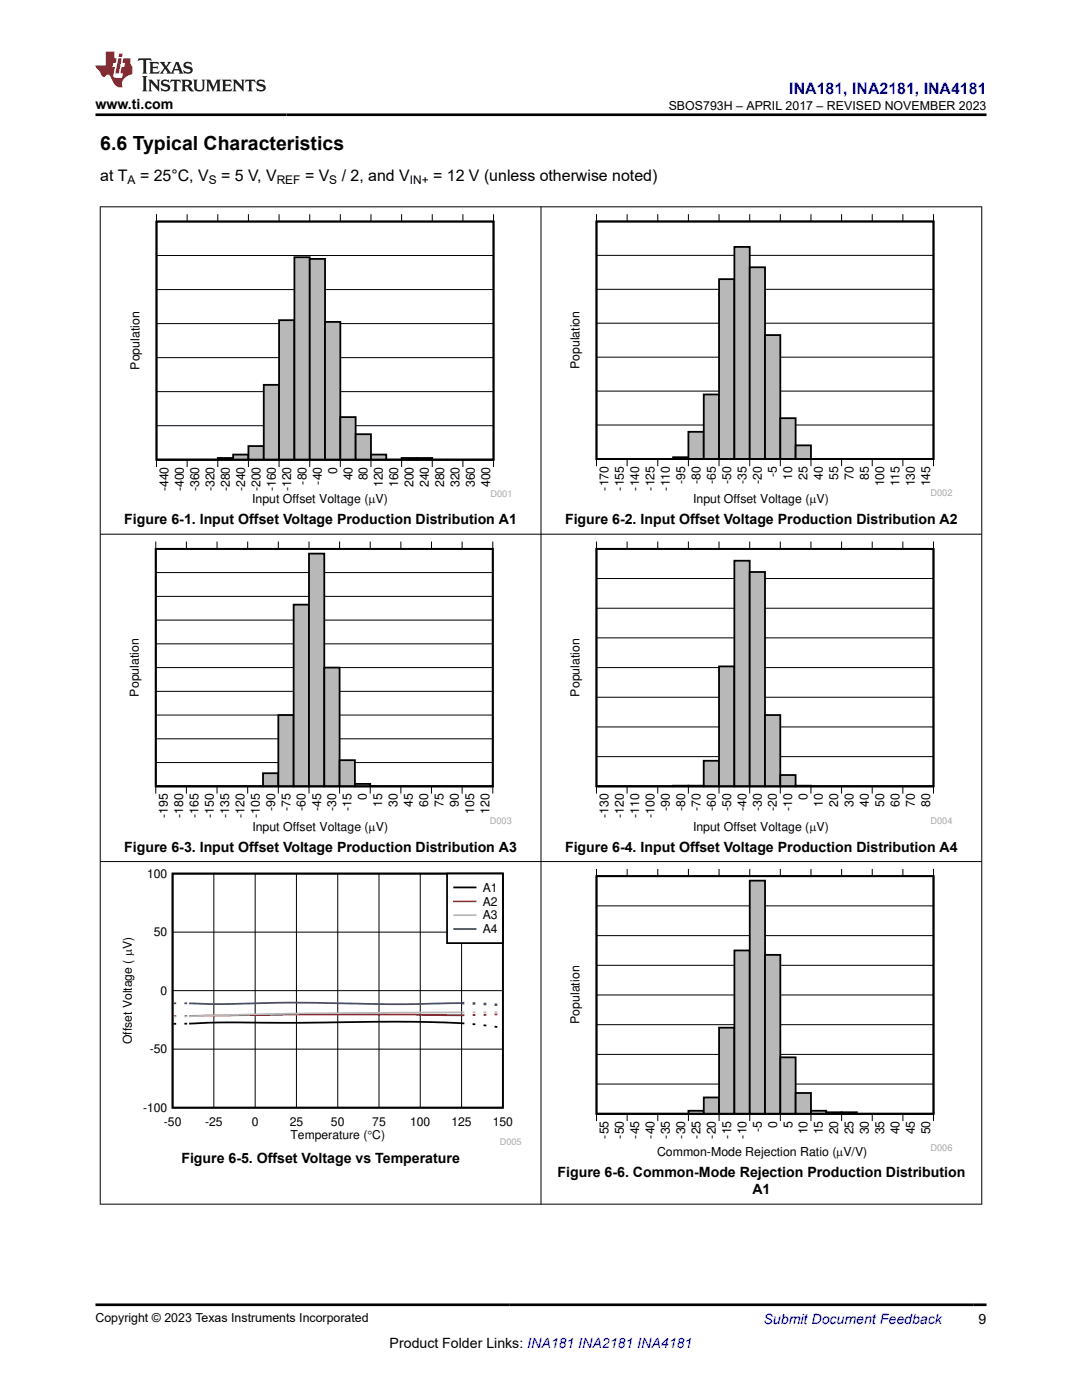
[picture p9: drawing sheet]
<svg xmlns="http://www.w3.org/2000/svg" width="216mm" height="279mm" viewBox="0 0 216 279" stroke-linecap="round" stroke-linejoin="round" font-family="sans-serif">
<defs><g id="words">
<text font-size="3.9" x="20" y="29.9">6.6 Typical Characteristics</text>
<text font-size="3.2" fill="#00f" x="157.5" y="18.7">INA181, INA2181, INA4181</text>
<g font-size="3.2">
<text x="20" y="36.1">at T</text>
<text x="27.9" y="36.1">= 25°C, V</text>
<text x="44.1" y="36.1">= 5 V, V</text>
<text x="60.9" y="36.1">= V</text>
<text x="68.2" y="36.1">/ 2, and V</text>
<text x="86.4" y="36.1">= 12 V (unless otherwise noted)</text>
</g>
<g font-size="2.8">
<text x="19" y="21.8">www.ti.com</text>
<text x="24.8" y="104.6">Figure 6-1. Input Offset Voltage Production Distribution A1</text>
<text x="112.8" y="104.6">Figure 6-2. Input Offset Voltage Production Distribution A2</text>
<text x="24.8" y="169.9">Figure 6-3. Input Offset Voltage Production Distribution A3</text>
<text x="112.8" y="169.9">Figure 6-4. Input Offset Voltage Production Distribution A4</text>
<text x="36.2" y="232.1">Figure 6-5. Offset Voltage vs Temperature</text>
<text x="111.2" y="234.9">Figure 6-6. Common-Mode Rejection Production Distribution</text>
<text x="150.1" y="238.3">A1</text>
<text x="77.8" y="269">Product Folder Links: INA181 INA2181 INA4181</text>
<text x="195.3" y="264.2">9</text>
</g>
<text font-size="2.8" fill="#00f" x="152.4" y="264.2">Submit Document Feedback</text>
<g font-size="2.5">
<text x="133.4" y="21.9">SBOS793H – APRIL 2017 – REVISED NOVEMBER 2023</text>
<text x="27.9" y="73.8" transform="rotate(-90 27.9 73.8)">Population</text>
<text x="115.6" y="73.7" transform="rotate(-90 115.6 73.7)">Population</text>
<text x="67.2" y="94.5" transform="rotate(-90 67.2 94.5)">0</text>
<text x="70.3" y="95.9" transform="rotate(-90 70.3 95.9)">40</text>
<text x="73.4" y="95.9" transform="rotate(-90 73.4 95.9)">80</text>
<text x="155" y="95.2" transform="rotate(-90 155 95.2)">-5</text>
<text x="158.1" y="95.7" transform="rotate(-90 158.1 95.7)">10</text>
<text x="161.2" y="95.7" transform="rotate(-90 161.2 95.7)">25</text>
<text x="164.2" y="95.7" transform="rotate(-90 164.2 95.7)">40</text>
<text x="167.3" y="95.7" transform="rotate(-90 167.3 95.7)">55</text>
<text x="170.3" y="95.7" transform="rotate(-90 170.3 95.7)">70</text>
<text x="173.4" y="95.7" transform="rotate(-90 173.4 95.7)">85</text>
<text x="33.6" y="98.1" transform="rotate(-90 33.6 98.1)">-440</text>
<text x="36.7" y="98.1" transform="rotate(-90 36.7 98.1)">-400</text>
<text x="39.7" y="98.1" transform="rotate(-90 39.7 98.1)">-360</text>
<text x="42.8" y="98.1" transform="rotate(-90 42.8 98.1)">-320</text>
<text x="45.9" y="98.1" transform="rotate(-90 45.9 98.1)">-280</text>
<text x="48.9" y="98.1" transform="rotate(-90 48.9 98.1)">-240</text>
<text x="50.3" y="100.4">Input Offset Voltage (PV)</text>
<text x="52" y="98.1" transform="rotate(-90 52 98.1)">-200</text>
<text x="55" y="98.1" transform="rotate(-90 55 98.1)">-160</text>
<text x="58.1" y="98.1" transform="rotate(-90 58.1 98.1)">-120</text>
<text x="61.1" y="96.7" transform="rotate(-90 61.1 96.7)">-80</text>
<text x="64.2" y="96.7" transform="rotate(-90 64.2 96.7)">-40</text>
<text x="76.4" y="97.3" transform="rotate(-90 76.4 97.3)">120</text>
<text x="79.5" y="97.3" transform="rotate(-90 79.5 97.3)">160</text>
<text x="82.5" y="97.3" transform="rotate(-90 82.5 97.3)">200</text>
<text x="85.6" y="97.3" transform="rotate(-90 85.6 97.3)">240</text>
<text x="88.6" y="97.3" transform="rotate(-90 88.6 97.3)">280</text>
<text x="91.7" y="97.3" transform="rotate(-90 91.7 97.3)">320</text>
<text x="94.8" y="97.3" transform="rotate(-90 94.8 97.3)">360</text>
<text x="97.8" y="97.3" transform="rotate(-90 97.8 97.3)">400</text>
<text x="121.4" y="97.9" transform="rotate(-90 121.4 97.9)">-170</text>
<text x="124.5" y="97.9" transform="rotate(-90 124.5 97.9)">-155</text>
<text x="127.5" y="97.9" transform="rotate(-90 127.5 97.9)">-140</text>
<text x="130.6" y="97.9" transform="rotate(-90 130.6 97.9)">-125</text>
<text x="133.6" y="97.9" transform="rotate(-90 133.6 97.9)">-110</text>
<text x="136.7" y="96.5" transform="rotate(-90 136.7 96.5)">-95</text>
<text x="138.3" y="100.5">Input Offset Voltage (PV)</text>
<text x="139.8" y="96.5" transform="rotate(-90 139.8 96.5)">-80</text>
<text x="142.8" y="96.5" transform="rotate(-90 142.8 96.5)">-65</text>
<text x="145.9" y="96.5" transform="rotate(-90 145.9 96.5)">-50</text>
<text x="148.9" y="96.5" transform="rotate(-90 148.9 96.5)">-35</text>
<text x="152" y="96.5" transform="rotate(-90 152 96.5)">-20</text>
<text x="176.4" y="97.1" transform="rotate(-90 176.4 97.1)">100</text>
<text x="179.5" y="97.1" transform="rotate(-90 179.5 97.1)">115</text>
<text x="182.6" y="97.1" transform="rotate(-90 182.6 97.1)">130</text>
<text x="185.6" y="97.1" transform="rotate(-90 185.6 97.1)">145</text>
<text x="27.7" y="139" transform="rotate(-90 27.7 139)">Population</text>
<text x="115.6" y="139" transform="rotate(-90 115.6 139)">Population</text>
<text x="54.9" y="161.9" transform="rotate(-90 54.9 161.9)">-90</text>
<text x="57.9" y="161.9" transform="rotate(-90 57.9 161.9)">-75</text>
<text x="61" y="161.9" transform="rotate(-90 61 161.9)">-60</text>
<text x="64.1" y="161.9" transform="rotate(-90 64.1 161.9)">-45</text>
<text x="67.1" y="161.9" transform="rotate(-90 67.1 161.9)">-30</text>
<text x="70.2" y="161.9" transform="rotate(-90 70.2 161.9)">-15</text>
<text x="73.2" y="159.7" transform="rotate(-90 73.2 159.7)">0</text>
<text x="76.3" y="161.1" transform="rotate(-90 76.3 161.1)">15</text>
<text x="79.3" y="161.1" transform="rotate(-90 79.3 161.1)">30</text>
<text x="82.4" y="161.1" transform="rotate(-90 82.4 161.1)">45</text>
<text x="85.4" y="161.1" transform="rotate(-90 85.4 161.1)">60</text>
<text x="88.5" y="161.1" transform="rotate(-90 88.5 161.1)">75</text>
<text x="91.6" y="161.1" transform="rotate(-90 91.6 161.1)">90</text>
<text x="133.6" y="161.9" transform="rotate(-90 133.6 161.9)">-90</text>
<text x="136.7" y="161.9" transform="rotate(-90 136.7 161.9)">-80</text>
<text x="139.8" y="161.9" transform="rotate(-90 139.8 161.9)">-70</text>
<text x="142.8" y="161.9" transform="rotate(-90 142.8 161.9)">-60</text>
<text x="145.9" y="161.9" transform="rotate(-90 145.9 161.9)">-50</text>
<text x="148.9" y="161.9" transform="rotate(-90 148.9 161.9)">-40</text>
<text x="152" y="161.9" transform="rotate(-90 152 161.9)">-30</text>
<text x="155" y="161.9" transform="rotate(-90 155 161.9)">-20</text>
<text x="158.1" y="161.9" transform="rotate(-90 158.1 161.9)">-10</text>
<text x="161.1" y="159.7" transform="rotate(-90 161.1 159.7)">0</text>
<text x="164.2" y="161.1" transform="rotate(-90 164.2 161.1)">10</text>
<text x="167.3" y="161.1" transform="rotate(-90 167.3 161.1)">20</text>
<text x="170.3" y="161.1" transform="rotate(-90 170.3 161.1)">30</text>
<text x="173.4" y="161.1" transform="rotate(-90 173.4 161.1)">40</text>
<text x="176.4" y="161.1" transform="rotate(-90 176.4 161.1)">50</text>
<text x="179.5" y="161.1" transform="rotate(-90 179.5 161.1)">60</text>
<text x="182.6" y="161.1" transform="rotate(-90 182.6 161.1)">70</text>
<text x="185.6" y="161.1" transform="rotate(-90 185.6 161.1)">80</text>
<text x="33.5" y="163.2" transform="rotate(-90 33.5 163.2)">-195</text>
<text x="36.5" y="163.2" transform="rotate(-90 36.5 163.2)">-180</text>
<text x="39.6" y="163.2" transform="rotate(-90 39.6 163.2)">-165</text>
<text x="42.7" y="163.2" transform="rotate(-90 42.7 163.2)">-150</text>
<text x="45.7" y="163.2" transform="rotate(-90 45.7 163.2)">-135</text>
<text x="48.8" y="163.2" transform="rotate(-90 48.8 163.2)">-120</text>
<text x="50.4" y="165.8">Input Offset Voltage (PV)</text>
<text x="51.8" y="163.2" transform="rotate(-90 51.8 163.2)">-105</text>
<text x="94.6" y="162.4" transform="rotate(-90 94.6 162.4)">105</text>
<text x="97.7" y="162.4" transform="rotate(-90 97.7 162.4)">120</text>
<text x="121.4" y="163.2" transform="rotate(-90 121.4 163.2)">-130</text>
<text x="124.5" y="163.2" transform="rotate(-90 124.5 163.2)">-120</text>
<text x="127.5" y="163.2" transform="rotate(-90 127.5 163.2)">-110</text>
<text x="130.6" y="163.2" transform="rotate(-90 130.6 163.2)">-100</text>
<text x="138.3" y="165.8">Input Offset Voltage (PV)</text>
<text x="115.6" y="204.4" transform="rotate(-90 115.6 204.4)">Population</text>
<text x="121.4" y="227.2" transform="rotate(-90 121.4 227.2)">-55</text>
<text x="124.5" y="227.2" transform="rotate(-90 124.5 227.2)">-50</text>
<text x="127.5" y="227.2" transform="rotate(-90 127.5 227.2)">-45</text>
<text x="130.6" y="227.2" transform="rotate(-90 130.6 227.2)">-40</text>
<text x="133.6" y="227.2" transform="rotate(-90 133.6 227.2)">-35</text>
<text x="136.7" y="227.2" transform="rotate(-90 136.7 227.2)">-30</text>
<text x="139.8" y="227.2" transform="rotate(-90 139.8 227.2)">-25</text>
<text x="142.8" y="227.2" transform="rotate(-90 142.8 227.2)">-20</text>
<text x="145.9" y="227.2" transform="rotate(-90 145.9 227.2)">-15</text>
<text x="148.9" y="227.2" transform="rotate(-90 148.9 227.2)">-10</text>
<text x="152" y="225.9" transform="rotate(-90 152 225.9)">-5</text>
<text x="155" y="225" transform="rotate(-90 155 225)">0</text>
<text x="158.1" y="225" transform="rotate(-90 158.1 225)">5</text>
<text x="161.2" y="226.4" transform="rotate(-90 161.2 226.4)">10</text>
<text x="164.2" y="226.4" transform="rotate(-90 164.2 226.4)">15</text>
<text x="167.3" y="226.4" transform="rotate(-90 167.3 226.4)">20</text>
<text x="170.3" y="226.4" transform="rotate(-90 170.3 226.4)">25</text>
<text x="173.4" y="226.4" transform="rotate(-90 173.4 226.4)">30</text>
<text x="176.4" y="226.4" transform="rotate(-90 176.4 226.4)">35</text>
<text x="179.5" y="226.4" transform="rotate(-90 179.5 226.4)">40</text>
<text x="182.6" y="226.4" transform="rotate(-90 182.6 226.4)">45</text>
<text x="185.6" y="226.4" transform="rotate(-90 185.6 226.4)">50</text>
<text x="131.1" y="230.8">Common-Mode Rejection Ratio (PV/V)</text>
<text x="19" y="263.9">Copyright © 2023 Texas Instruments Incorporated</text>
</g>
<g font-size="2.4">
<text x="25.5" y="36.7">A</text>
<text x="41.7" y="36.7">S</text>
<text x="55.2" y="36.7">REF</text>
<text x="65.7" y="36.7">S</text>
<text x="81.8" y="36.7">IN+</text>
<text x="29.3" y="175.1">100</text>
<text x="96.3" y="178">A1</text>
<text x="96.3" y="180.7">A2</text>
<text x="96.3" y="183.5">A3</text>
<text x="30.7" y="186.8">50</text>
<text x="96.3" y="186.3">A4</text>
<text x="32" y="198.5">0</text>
<text x="26.3" y="208.4" transform="rotate(-90 26.3 208.4)">Offset Voltage ( PV)</text>
<text x="29.9" y="210.2">-50</text>
<text x="28.5" y="221.9">-100</text>
<text x="32.7" y="224.6">-50</text>
<text x="40.9" y="224.6">-25</text>
<text x="50.2" y="224.6">0</text>
<text x="57.8" y="224.6">25</text>
<text x="58" y="227.4">Temperature (qC)</text>
<text x="66" y="224.6">50</text>
<text x="74.3" y="224.6">75</text>
<text x="81.8" y="224.6">100</text>
<text x="90.1" y="224.6">125</text>
<text x="98.3" y="224.6">150</text>
</g>
<g font-size="1.8" fill="#a8a8a8">
<text x="97.9" y="99.3">D001</text>
<text x="185.7" y="99.1">D002</text>
<text x="97.7" y="164.4">D003</text>
<text x="185.7" y="164.4">D004</text>
<text x="99.7" y="228.4">D005</text>
<text x="185.7" y="229.8">D006</text>
</g>
</g></defs>
<path d="M31.2 44.2h67.3v47.5h-67.3zM31.2 91.7h3.1zM34.3 91.7h3zM37.3 91.7h3.1zM40.4 91.7h3.1zM43.5 91.4h3v.3h-3z" fill="none" stroke="#000" stroke-width=".36"/>
<g fill="none" stroke="#000" stroke-width=".2">
<path d="M31.2 42.7v1.5h67.3v-1.5M31.2 57.8h67.3M31.2 51h67.3M37.3 42.7v1.5M43.5 42.7v1.5M49.6 42.7v1.5M55.7 42.7v1.5M61.8 42.7v1.5M67.9 42.7v1.5M74 42.7v1.5M80.1 42.7v1.5M86.3 42.7v1.5"/>
<path d="M92.4 42.7v1.5M31.2 78.2h67.3M31.2 71.4h67.3M31.2 64.6h67.3M31.2 93.2v-1.5h67.3v1.5M31.2 85h67.3M37.3 91.7v1.5M43.5 91.7v1.5M49.6 91.7v1.5M55.7 91.7v1.5M61.8 91.7v1.5M67.9 91.7v1.5"/>
<path d="M74 91.7v1.5M80.1 91.7v1.5M86.3 91.7v1.5M92.4 91.7v1.5"/>
</g>
<path d="M31.2 91.7h12.3" fill="none" stroke="#b8b8b8" stroke-width=".2"/>
<path d="M43.5 91.6h3" fill="none" stroke="#b8b8b8" stroke-width=".35"/>
<path d="M46.5 90.7h3.1v1.1h-3.1z" fill-rule="evenodd" fill="#b8b8b8"/>
<path d="M46.5 90.7h3.1v1h-3.1z" fill="none" stroke="#000" stroke-width=".36"/>
<path d="M49.6 89h3v2.8h-3z" fill-rule="evenodd" fill="#b8b8b8"/>
<path d="M49.6 89h3v2.7h-3z" fill="none" stroke="#000" stroke-width=".36"/>
<path d="M52.6 76.8h3.1v15h-3.1z" fill-rule="evenodd" fill="#b8b8b8"/>
<path d="M52.6 76.8h3.1v14.9h-3.1z" fill="none" stroke="#000" stroke-width=".36"/>
<path d="M55.7 63.9h3.1v27.9h-3.1z" fill-rule="evenodd" fill="#b8b8b8"/>
<path d="M55.7 63.9h3v27.8h-3z" fill="none" stroke="#000" stroke-width=".36"/>
<path d="M58.7 51.3h3.1v40.5h-3.1z" fill-rule="evenodd" fill="#b8b8b8"/>
<path d="M58.7 51.3h3.1v40.4h-3.1z" fill="none" stroke="#000" stroke-width=".36"/>
<path d="M61.8 51.7h3.1v40.1h-3.1z" fill-rule="evenodd" fill="#b8b8b8"/>
<path d="M61.8 51.7h3.1v40h-3.1z" fill="none" stroke="#000" stroke-width=".36"/>
<path d="M64.9 64.2h3v27.6h-3z" fill-rule="evenodd" fill="#b8b8b8"/>
<path d="M64.9 64.2h3v27.5h-3z" fill="none" stroke="#000" stroke-width=".36"/>
<path d="M67.9 83.2h3.1v8.6h-3.1z" fill-rule="evenodd" fill="#b8b8b8"/>
<path d="M67.9 83.2h3.1v8.5h-3.1z" fill="none" stroke="#000" stroke-width=".36"/>
<path d="M71 86.7h3v5.1h-3z" fill-rule="evenodd" fill="#b8b8b8"/>
<path d="M71 86.7h3v5h-3z" fill="none" stroke="#000" stroke-width=".36"/>
<path d="M74 90.7h3.1v1.1h-3.1z" fill-rule="evenodd" fill="#b8b8b8"/>
<path d="M31.2 44.2h67.3v47.5h-67.3zM74 90.7h3.1v1h-3.1zM77.1 91.7h3zM80.1 91.4h3.1v.3h-3.1zM83.2 91.4h3.1v.3h-3.1zM86.3 91.7h3zM89.3 91.7h3.1zM92.4 91.7h3zM95.4 91.7h3.1z" fill="none" stroke="#000" stroke-width=".36"/>
<path d="M77.1 91.7h3M86.3 91.7h12.2" fill="none" stroke="#b8b8b8" stroke-width=".2"/>
<path d="M80.1 91.6h6.2" fill="none" stroke="#b8b8b8" stroke-width=".35"/>
<path d="M113.9 42.7h76.1v58.3h-76.1z" fill-rule="evenodd" fill="#fff"/>
<path d="M119 44.2h67.3v47.4h-67.3zM119 91.6h3.1zM122.1 91.6h3zM125.1 91.6h3.1zM128.2 91.6h3.1zM131.3 91.6h3zM134.3 91.3h3.1v.3h-3.1z" fill="none" stroke="#000" stroke-width=".36"/>
<g fill="none" stroke="#000" stroke-width=".2">
<path d="M119 42.7v1.5h67.3v-1.5M119 57.7h67.3M119 51h67.3M125.1 42.7v1.5M131.3 42.7v1.5M137.4 42.7v1.5M143.5 42.7v1.5M149.6 42.7v1.5M155.7 42.7v1.5M161.8 42.7v1.5M167.9 42.7v1.5M174 42.7v1.5"/>
<path d="M180.2 42.7v1.5M119 78.1h67.3M119 71.3h67.3M119 64.5h67.3M119 93v-1.4h67.3v1.4M119 84.8h67.3M125.1 91.6v1.4M131.3 91.6v1.4M137.4 91.6v1.4M143.5 91.6v1.4M149.6 91.6v1.4M155.7 91.6v1.4"/>
<path d="M161.8 91.6v1.4M167.9 91.6v1.4M174 91.6v1.4M180.2 91.6v1.4"/>
</g>
<path d="M119 91.6h15.3" fill="none" stroke="#b8b8b8" stroke-width=".2"/>
<path d="M134.3 91.4h3.1" fill="none" stroke="#b8b8b8" stroke-width=".35"/>
<path d="M137.4 86.2h3v5.4h-3z" fill-rule="evenodd" fill="#b8b8b8"/>
<path d="M137.4 86.2h3v5.4h-3z" fill="none" stroke="#000" stroke-width=".36"/>
<path d="M140.4 78.7h3.1v12.9h-3.1z" fill-rule="evenodd" fill="#b8b8b8"/>
<path d="M140.4 78.7h3.1v12.9h-3.1z" fill="none" stroke="#000" stroke-width=".36"/>
<path d="M143.5 55.7h3v35.9h-3z" fill-rule="evenodd" fill="#b8b8b8"/>
<path d="M143.5 55.7h3v35.9h-3z" fill="none" stroke="#000" stroke-width=".36"/>
<path d="M146.5 49.3h3.1v42.3h-3.1z" fill-rule="evenodd" fill="#b8b8b8"/>
<path d="M146.5 49.3h3.1v42.3h-3.1z" fill="none" stroke="#000" stroke-width=".36"/>
<path d="M149.6 53.3h3.1v38.3h-3.1z" fill-rule="evenodd" fill="#b8b8b8"/>
<path d="M149.6 53.3h3.1v38.3h-3.1z" fill="none" stroke="#000" stroke-width=".36"/>
<path d="M152.7 66.9h3v24.7h-3z" fill-rule="evenodd" fill="#b8b8b8"/>
<path d="M152.7 66.9h3v24.7h-3z" fill="none" stroke="#000" stroke-width=".36"/>
<path d="M155.7 83.5h3.1v8.1h-3.1z" fill-rule="evenodd" fill="#b8b8b8"/>
<path d="M155.7 83.5h3.1v8.1h-3.1z" fill="none" stroke="#000" stroke-width=".36"/>
<path d="M158.8 88.9h3v2.7h-3z" fill-rule="evenodd" fill="#b8b8b8"/>
<path d="M119 44.2h67.3v47.4h-67.3zM158.8 88.9h3v2.7h-3zM161.8 91.6h3.1zM164.9 91.6h3zM167.9 91.6h3.1zM171 91.6h3zM174 91.6h3.1zM177.1 91.6h3.1zM180.2 91.6h3zM183.2 91.6h3.1z" fill="none" stroke="#000" stroke-width=".36"/>
<path d="M161.8 91.6h24.5" fill="none" stroke="#b8b8b8" stroke-width=".2"/>
<path d="M25.9 108h76.2v58.3h-76.2z" fill-rule="evenodd" fill="#fff"/>
<path d="M31.1 109.5h67.2v47.4h-67.2zM31.1 156.9h3zM34.1 156.9h3.1zM37.2 156.9h3.1zM40.3 156.9h3zM43.3 156.9h3.1zM46.4 156.9h3zM49.4 156.9h3.1z" fill="none" stroke="#000" stroke-width=".36"/>
<g fill="none" stroke="#000" stroke-width=".2">
<path d="M31.1 108.1v1.4h67.2v-1.4M31.1 119h67.2M31.1 114.3h67.2M37.2 108.1v1.4M43.3 108.1v1.4M49.4 108.1v1.4M55.5 108.1v1.4M61.7 108.1v1.4M67.8 108.1v1.4M73.9 108.1v1.4M80 108.1v1.4M86.1 108.1v1.4"/>
<path d="M92.2 108.1v1.4M31.1 138h67.2M31.1 133.2h67.2M31.1 128.5h67.2M31.1 123.8h67.2M31.1 158.4v-1.5h67.2v1.5M31.1 152.2h67.2M31.1 147.4h67.2M31.1 142.7h67.2M37.2 156.9v1.5M43.3 156.9v1.5M49.4 156.9v1.5"/>
<path d="M55.5 156.9v1.5M61.7 156.9v1.5M67.8 156.9v1.5M73.9 156.9v1.5M80 156.9v1.5M86.1 156.9v1.5M92.2 156.9v1.5"/>
</g>
<path d="M31.1 156.9h21.4" fill="none" stroke="#b8b8b8" stroke-width=".2"/>
<path d="M52.5 154.3h3.1v2.6h-3.1z" fill-rule="evenodd" fill="#b8b8b8"/>
<path d="M52.5 154.3h3v2.6h-3z" fill="none" stroke="#000" stroke-width=".36"/>
<path d="M55.5 142.7h3.1v14.2h-3.1z" fill-rule="evenodd" fill="#b8b8b8"/>
<path d="M55.5 142.7h3.1v14.2h-3.1z" fill="none" stroke="#000" stroke-width=".36"/>
<path d="M58.6 120.7h3.1v36.2h-3.1z" fill-rule="evenodd" fill="#b8b8b8"/>
<path d="M58.6 120.7h3.1v36.2h-3.1z" fill="none" stroke="#000" stroke-width=".36"/>
<path d="M61.7 110.5h3v46.4h-3z" fill-rule="evenodd" fill="#b8b8b8"/>
<path d="M61.7 110.5h3v46.4h-3z" fill="none" stroke="#000" stroke-width=".36"/>
<path d="M64.7 133.2h3.1v23.7h-3.1z" fill-rule="evenodd" fill="#b8b8b8"/>
<path d="M64.7 133.2h3.1v23.7h-3.1z" fill="none" stroke="#000" stroke-width=".36"/>
<path d="M67.8 151.7h3v5.2h-3z" fill-rule="evenodd" fill="#b8b8b8"/>
<path d="M67.8 151.7h3v5.2h-3z" fill="none" stroke="#000" stroke-width=".36"/>
<path d="M70.8 156.4h3.1v.5h-3.1z" fill-rule="evenodd" fill="#b8b8b8"/>
<path d="M31.1 109.5h67.2v47.4h-67.2zM70.8 156.4h3.1v.5h-3.1zM73.9 156.9h3zM76.9 156.9h3.1zM80 156.9h3zM83 156.9h3.1zM86.1 156.9h3.1zM89.2 156.9h3zM92.2 156.9h3.1zM95.3 156.9h3z" fill="none" stroke="#000" stroke-width=".36"/>
<path d="M73.9 156.9h24.4" fill="none" stroke="#b8b8b8" stroke-width=".2"/>
<path d="M113.8 108h76.3v58.3h-76.3z" fill-rule="evenodd" fill="#fff"/>
<path d="M119 109.5h67.3v47.4h-67.3zM119 156.9h3.1zM122.1 156.9h3zM125.1 156.9h3.1zM128.2 156.9h3zM131.2 156.9h3.1zM134.3 156.8h3.1v.1h-3.1zM137.4 156.8h3v.1h-3z" fill="none" stroke="#000" stroke-width=".36"/>
<g fill="none" stroke="#000" stroke-width=".2">
<path d="M119 108.1v1.4h67.3v-1.4M119 115.5h67.3M125.1 108.1v1.4M131.2 108.1v1.4M137.4 108.1v1.4M143.5 108.1v1.4M149.6 108.1v1.4M155.7 108.1v1.4M161.8 108.1v1.4M167.9 108.1v1.4M174 108.1v1.4M180.2 108.1v1.4"/>
<path d="M119 139.2h67.3M119 133.2h67.3M119 127.3h67.3M119 121.4h67.3M119 158.4v-1.5h67.3v1.5M119 151h67.3M119 145.1h67.3M125.1 156.9v1.5M131.2 156.9v1.5M137.4 156.9v1.5M143.5 156.9v1.5M149.6 156.9v1.5"/>
<path d="M155.7 156.9v1.5M161.8 156.9v1.5M167.9 156.9v1.5M174 156.9v1.5M180.2 156.9v1.5"/>
</g>
<path d="M119 156.9h15.3M134.3 156.9h6.1" fill="none" stroke="#b8b8b8" stroke-width=".2"/>
<path d="M140.4 151.8h3.1v5.1h-3.1z" fill-rule="evenodd" fill="#b8b8b8"/>
<path d="M140.4 151.8h3.1v5.1h-3.1z" fill="none" stroke="#000" stroke-width=".36"/>
<path d="M143.5 133h3v23.9h-3z" fill-rule="evenodd" fill="#b8b8b8"/>
<path d="M143.5 133h3v23.9h-3z" fill="none" stroke="#000" stroke-width=".36"/>
<path d="M146.5 111.9h3.1v45h-3.1z" fill-rule="evenodd" fill="#b8b8b8"/>
<path d="M146.5 111.9h3.1v45h-3.1z" fill="none" stroke="#000" stroke-width=".36"/>
<path d="M149.6 114.2h3.1v42.7h-3.1z" fill-rule="evenodd" fill="#b8b8b8"/>
<path d="M149.6 114.2h3v42.7h-3z" fill="none" stroke="#000" stroke-width=".36"/>
<path d="M152.6 142.7h3.1v14.2h-3.1z" fill-rule="evenodd" fill="#b8b8b8"/>
<path d="M152.6 142.7h3.1v14.2h-3.1z" fill="none" stroke="#000" stroke-width=".36"/>
<path d="M155.7 154.7h3.1v2.2h-3.1z" fill-rule="evenodd" fill="#b8b8b8"/>
<path d="M119 109.5h67.3v47.4h-67.3zM155.7 154.7h3.1v2.2h-3.1zM158.8 156.8h3v.1h-3zM161.8 156.9h3.1zM164.9 156.9h3zM167.9 156.9h3.1zM171 156.9h3zM174 156.9h3.1zM177.1 156.9h3.1zM180.2 156.9h3zM183.2 156.9h3.1z" fill="none" stroke="#000" stroke-width=".36"/>
<path d="M158.8 156.9h3M161.8 156.9h24.5" fill="none" stroke="#b8b8b8" stroke-width=".2"/>
<path d="M24 173.4h80v55.1h-80z" fill-rule="evenodd" fill="#fff"/>
<path d="M34.4 174.3h65.9v46.8h-65.9zM34.6 204.3h.6M37.3 204.3h-.5M92.7 204.2a414.5 414.5 0 0 0-31.7-.1h-3.6a240.1 240.1 0 0 0-19.7 .2M94.3 204.4h.5M96.5 204.6l.5 .1M98.7 204.9l.5 .1" fill="none" stroke="#000" stroke-width=".35"/>
<path d="M42.7 174.3v46.8M50.9 174.3v46.8M59.2 174.3v46.8M67.4 174.3v46.8M75.6 174.3v46.8M83.9 174.3v46.8M92.1 174.3v46.8M34.4 197.7h65.9M34.4 186h65.9M34.4 209.4h65.9" fill="none" stroke="#000" stroke-width=".2"/>
<path d="M34.6 202.8h.6M37.3 202.8h-.5M92.7 202.6l-27.8-.1-27.2 .3M94.8 202.6h-.5M97 202.5h-.5M99.2 202.4l-.5 .1" fill="none" stroke="#f00" stroke-width=".35"/>
<path d="M34.6 202.9h.6M37.3 202.8h-.5M92.7 202l-31.7 .3-23.3 .5M94.3 202h.5M96.5 202h.5M98.7 202h.5" fill="none" stroke="#b8b8b8" stroke-width=".35"/>
<path d="M34.6 200.2h.6M36.8 200.2h.5M92.1 200.2a460.3 460.3 0 0 1-31.1-.1h-3.6a241.7 241.7 0 0 1-18.6 .2l-1.1-.1" fill="none" stroke="#295c75" stroke-width=".35"/>
<path d="M92.1 200.2h.6M94.3 200.3h.5M96.5 200.4h.5M98.7 200.5h.5" fill="none" stroke="#295c75" stroke-width=".5"/>
<path d="M89.2 174.3h11.1v13.9h-11.1z" fill-rule="evenodd" fill="#fff"/>
<path d="M89.2 174.3h11.1v13.9h-11.1zM90.6 177.1h4.3" fill="none" stroke="#000" stroke-width=".35"/>
<path d="M90.6 179.9h4.3" fill="none" stroke="#f00" stroke-width=".35"/>
<path d="M90.6 182.6h4.3" fill="none" stroke="#b8b8b8" stroke-width=".35"/>
<path d="M90.6 185.4h4.3" fill="none" stroke="#295c75" stroke-width=".35"/>
<path d="M113.9 173.4h76.1v57.9h-76.1z" fill-rule="evenodd" fill="#fff"/>
<path d="M119 174.9h67.3v47.4h-67.3zM119 222.3h3.1zM122.1 222.3h3zM125.1 222.3h3.1zM128.2 222.3h3.1zM131.3 222.3h3zM134.3 222.3h3.1z" fill="none" stroke="#000" stroke-width=".36"/>
<g fill="none" stroke="#000" stroke-width=".2">
<path d="M119 173.4v1.5h67.3v-1.5M125.1 173.4v1.5M131.3 173.4v1.5M137.4 173.4v1.5M143.5 173.4v1.5M149.6 173.4v1.5M155.7 173.4v1.5M161.8 173.4v1.5M167.9 173.4v1.5M174 173.4v1.5M180.2 173.4v1.5M119 198.6h67.3"/>
<path d="M119 192.6h67.3M119 186.7h67.3M119 180.8h67.3M119 216.4h67.3M119 210.4h67.3M119 204.5h67.3M119 223.7v-1.4h67.3v1.4M125.1 222.3v1.4M131.3 222.3v1.4M137.4 222.3v1.4M143.5 222.3v1.4M149.6 222.3v1.4"/>
<path d="M155.7 222.3v1.4M161.8 222.3v1.4M167.9 222.3v1.4M174 222.3v1.4M180.2 222.3v1.4"/>
</g>
<path d="M119 222.3h18.4" fill="none" stroke="#b8b8b8" stroke-width=".2"/>
<path d="M137.4 221.7h3v.6h-3z" fill-rule="evenodd" fill="#b8b8b8"/>
<path d="M137.4 221.7h3v.6h-3z" fill="none" stroke="#000" stroke-width=".36"/>
<path d="M140.4 219h3.1v3.3h-3.1z" fill-rule="evenodd" fill="#b8b8b8"/>
<path d="M140.4 219h3.1v3.3h-3.1z" fill="none" stroke="#000" stroke-width=".36"/>
<path d="M143.5 205.1h3v17.2h-3z" fill-rule="evenodd" fill="#b8b8b8"/>
<path d="M143.5 205.1h3v17.2h-3z" fill="none" stroke="#000" stroke-width=".36"/>
<path d="M146.5 189.7h3.1v32.6h-3.1z" fill-rule="evenodd" fill="#b8b8b8"/>
<path d="M146.5 189.7h3.1v32.6h-3.1z" fill="none" stroke="#000" stroke-width=".36"/>
<path d="M149.6 175.8h3.1v46.5h-3.1z" fill-rule="evenodd" fill="#b8b8b8"/>
<path d="M149.6 175.8h3.1v46.5h-3.1z" fill="none" stroke="#000" stroke-width=".36"/>
<path d="M152.7 190.6h3v31.7h-3z" fill-rule="evenodd" fill="#b8b8b8"/>
<path d="M152.7 190.6h3v31.7h-3z" fill="none" stroke="#000" stroke-width=".36"/>
<path d="M155.7 211h3.1v11.3h-3.1z" fill-rule="evenodd" fill="#b8b8b8"/>
<path d="M155.7 211h3.1v11.3h-3.1z" fill="none" stroke="#000" stroke-width=".36"/>
<path d="M158.8 218.1h3v4.2h-3z" fill-rule="evenodd" fill="#b8b8b8"/>
<path d="M158.8 218.1h3v4.2h-3z" fill="none" stroke="#000" stroke-width=".36"/>
<path d="M161.8 221.7h3.1v.6h-3.1z" fill-rule="evenodd" fill="#b8b8b8"/>
<path d="M119 174.9h67.3v47.4h-67.3zM161.8 221.7h3.1v.6h-3.1zM164.9 222h3v.3h-3zM167.9 222h3.1v.3h-3.1zM171 222.3h3zM174 222.3h3.1zM177.1 222.3h3.1zM180.2 222.3h3zM183.2 222.3h3.1z" fill="none" stroke="#000" stroke-width=".36"/>
<path d="M164.9 222.1h6.1" fill="none" stroke="#b8b8b8" stroke-width=".31"/>
<path d="M171 222.3h15.3" fill="none" stroke="#b8b8b8" stroke-width=".2"/>
<path d="M19.9 41.3h176.1M20 41.2v199.2M107.9 41.2v199.2M195.9 41.2v199.2M19.9 106.6h176.1M19.9 171.9h176.1M19.9 240.3h176.1" fill="none" stroke="#000" stroke-width=".2"/>
<path d="M27.7 11.6l-.2 .6 .5-.2h.6v.1v2.2l-.2 .4h1l-.2-.4v-2.2v-.1h.5l.5 .2-.1-.6zM29.8 12.4l.2 .3v1.6l-.2 .4h1.9l.1-.6a1.08 1.08 0 0 1-1.3 .2v-.7h.6l.4 .2v-.7l-.4 .2h-.6v-.5l.2-.2a1 1 0 0 1 1 .3l-.1-.5zM31.8 12.4l1 1.1-1 1.2h.9l-.2-.2 .4-.8 .5 .8-.2 .2h1.6l-.2-.2 .1-.5h1l.1 .5-.1 .2h.9l-.2-.4-.8-1.9h-.5l-1 2.1-.8-1.1 .9-1h-.8l.2 .2-.5 .6-.3-.6 .1-.2zM35.2 12.8l.4 1h-.8zM36.8 12.5a.65 .65 0 0 0-.2 .7 .65 .65 0 0 0 .6 .5l.7 .1 .1 .3a.79 .79 0 0 1-.7 .4 .79 .79 0 0 1-.7-.5l.1 .7 .2-.1a.93 .93 0 0 0 1.1 0 .93 .93 0 0 0 .4-.9 1.46 1.46 0 0 0-1.2-.6l-.1-.3a1.09 1.09 0 0 1 1.2 .2l-.2-.6-.1 .1-.6-.2zM28.4 15.2l.2 .4v2.2l-.2 .4h1l-.2-.4v-2.2l.2-.4zM29.6 15.9l.2 .4v1.5l-.2 .4h.8l-.3-.4v-1.3l1.7 1.8v-2l.2-.4h-.8l.2 .2 .1 1.1-1.2-1.3zM32.3 16a.65 .65 0 0 0-.2 .8 .65 .65 0 0 0 .7 .4l.6 .2 .1 .2a.79 .79 0 0 1-.7 .4 .79 .79 0 0 1-.7-.5l.1 .7 .2-.1a.93 .93 0 0 0 1.1 .1 .93 .93 0 0 0 .4-1 1.46 1.46 0 0 0-1.2-.5l-.1-.4a1.09 1.09 0 0 1 1.2 .2l-.2-.6-.1 .1-.6-.1zM34.1 15.9l-.1 .6a.63 .63 0 0 1 .7-.3l.1 1.6-.3 .4h1l-.2-.4v-1.6a.66 .66 0 0 1 .8 .3l-.1-.6zM36.2 15.9l.2 .4v1.5l-.2 .4h.9l-.2-.2v-.7h.5l.1 .2a.79 .79 0 0 0 1.2 .6l-1-.9a.61 .61 0 0 0 .6-.6 .61 .61 0 0 0-.5-.7zM36.9 16.2h.2a.47 .47 0 0 1 .5 .1 .47 .47 0 0 1 .1 .5l-.2 .1-.6 .1zM38.5 15.9l.2 .2a2.27 2.27 0 0 0 .4 2 1.04 1.04 0 0 0 1.7-.7v-1.3l.2-.2h-.8l.2 .4v1.1a.6 .6 0 0 1-.6 .6 .6 .6 0 0 1-.6-.6v-1.1l.3-.4zM41.1 15.9l.2 .4v1.5l-.2 .4h.7l-.2-.4v-1.4l.9 1.9 .8-1.9v1.4l-.2 .4h1l-.3-.4v-1.5l.3-.4h-.8l-.7 1.5-.7-1.5zM44.3 15.9l.2 .4v1.5l-.2 .4h1.9l.1-.6a1.09 1.09 0 0 1-1.3 .2v-.7h.6l.4 .2v-.6l-.4 .2h-.6v-.6l.2-.1a1.01 1.01 0 0 1 1 .3l-.1-.6zM46.4 15.9l.3 .4v1.5l-.3 .4h.8l-.2-.4v-1.3l1.6 1.8v-2l.2-.4h-.7l.2 .2v1.1l-1.2-1.3zM49 15.9l-.1 .6a.63 .63 0 0 1 .8-.3v1.6l-.3 .4h1l-.2-.4v-1.6a.66 .66 0 0 1 .8 .3l-.1-.6zM51.4 16a.65 .65 0 0 0-.2 .8 .65 .65 0 0 0 .6 .4l.6 .2 .2 .2a.79 .79 0 0 1-.8 .4 .79 .79 0 0 1-.6-.5l.1 .7 .2-.1a.93 .93 0 0 0 1 .1 .93 .93 0 0 0 .5-1 1.46 1.46 0 0 0-1.3-.5l-.1-.4a1.09 1.09 0 0 1 1.3 .2l-.2-.6-.2 .1-.5-.1z" fill="#231f20"/>
<path d="M21.1 10.3v2.7h-2.1l.1 .4 .9 1a.95 .95 0 0 0 .9 .9 .59 .59 0 0 1 .6-.4 .59 .59 0 0 1 .5 .3l.4 .8a1.59 1.59 0 0 0 2.1 1.4 1.61 1.61 0 0 1 1-2.3l1-.3-.1-1.5a1.59 1.59 0 0 1-.4-1.7h-1.4l-.2 .9h.5l-.1 .9h-.5l-.2 .9v.3l.4 .1-.2 .9h-.6a.73 .73 0 0 1-1.1-.7l.3-1.5h-.5l.2-.9h.5l.2-.9h-.5v-1.3zM23.6 11.6l-.6 3.1h.7l.6-3.1zM23.8 10.7l-.1 .6h.7l.1-.6z" fill="#ed1c24"/>
<path d="M19 22.9h177.8M19 260.4h177.8" fill="none" stroke="#000" stroke-width=".53"/>
<use href="#words"/>
</svg>
